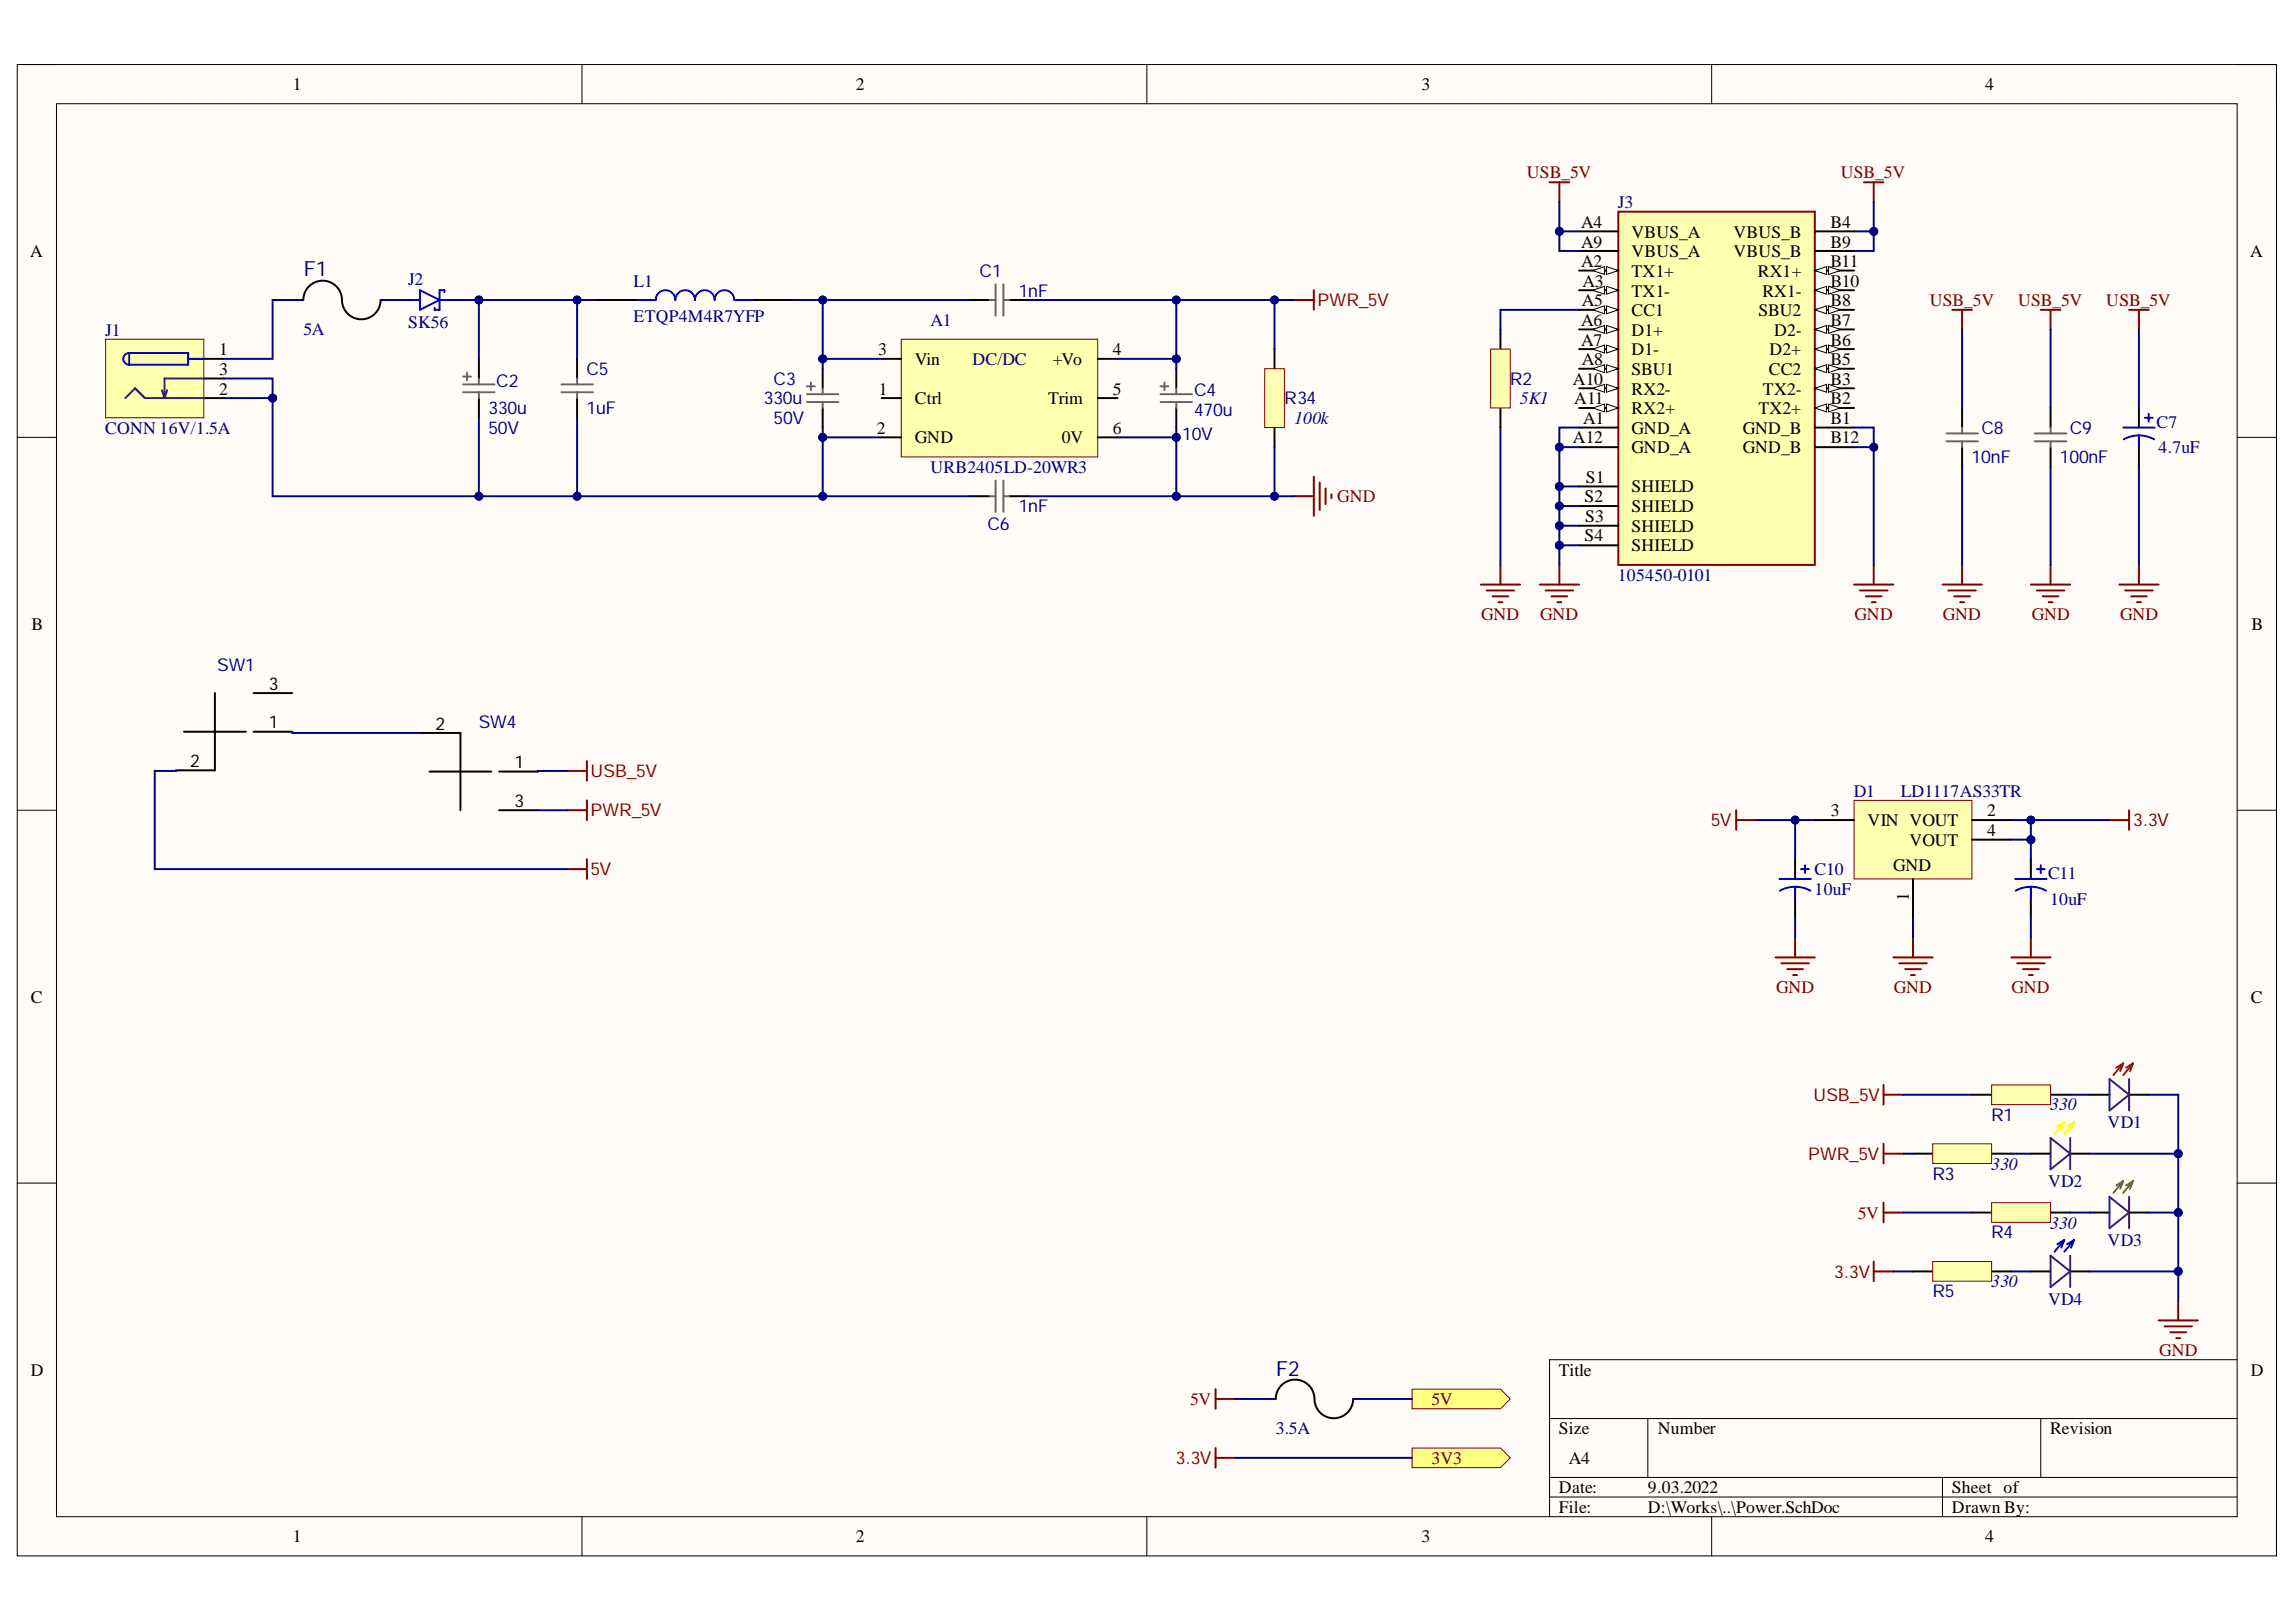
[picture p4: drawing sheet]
<svg xmlns="http://www.w3.org/2000/svg" width="297mm" height="210mm" viewBox="0 0 297 210" stroke-linecap="round" stroke-linejoin="round" font-family="sans-serif">
<defs><g id="words">
<g font-size="2.7" fill="#000080">
<text x="39.3" y="35.8">F1</text>
<text x="165.1" y="178">F2</text>
</g>
<g font-size="2.3">
<text x="37.9" y="11.7">1</text>
<text x="110.7" y="11.7">2</text>
<text x="183.9" y="11.7">3</text>
<text x="256.8" y="11.7">4</text>
<text x="204.6" y="29.5">A4</text>
<text x="236.8" y="29.5">B4</text>
<text x="3.9" y="33.3">A</text>
<text x="204.6" y="32">A9</text>
<text x="204.6" y="34.6">A2</text>
<text x="211.1" y="30.8">VBUS_A</text>
<text x="211.1" y="33.3">VBUS_A</text>
<text x="211.1" y="35.8">TX1+</text>
<text x="224.3" y="30.8">VBUS_B</text>
<text x="224.3" y="33.3">VBUS_B</text>
<text x="227.4" y="35.8">RX1+</text>
<text x="236.8" y="32">B9</text>
<text x="236.8" y="34.6">B11</text>
<text x="291.1" y="33.3">A</text>
<text x="204.6" y="39.6">A5</text>
<text x="204.7" y="37.1">A3</text>
<text x="211.1" y="38.4">TX1-</text>
<text x="211.1" y="40.9">CC1</text>
<text x="227.5" y="40.9">SBU2</text>
<text x="228" y="38.4">RX1-</text>
<text x="236.8" y="37.1">B10</text>
<text x="236.8" y="39.6">B8</text>
<text x="28.3" y="46">1</text>
<text x="113.6" y="46">3</text>
<text x="118.4" y="47.2">Vin</text>
<text x="136.2" y="47.2">+Vo</text>
<text x="144" y="46">4</text>
<text x="204.6" y="42.2">A6</text>
<text x="204.6" y="44.7">A7</text>
<text x="204.6" y="47.2">A8</text>
<text x="211.1" y="43.4">D1+</text>
<text x="211.1" y="46">D1-</text>
<text x="228.9" y="46">D2+</text>
<text x="229.5" y="43.4">D2-</text>
<text x="236.8" y="42.2">B7</text>
<text x="236.8" y="44.7">B6</text>
<text x="236.8" y="47.2">B5</text>
<text x="28.3" y="51.1">2</text>
<text x="28.3" y="48.5">3</text>
<text x="113.7" y="51.1">1</text>
<text x="118.4" y="52.3">Ctrl</text>
<text x="135.6" y="52.3">Trim</text>
<text x="144" y="51.1">5</text>
<text x="203.5" y="49.8">A10</text>
<text x="203.6" y="52.3">A11</text>
<text x="211.1" y="48.5">SBU1</text>
<text x="211.1" y="51.1">RX2-</text>
<text x="211.1" y="53.6">RX2+</text>
<text x="227.5" y="53.6">TX2+</text>
<text x="228.1" y="51.1">TX2-</text>
<text x="228.8" y="48.5">CC2</text>
<text x="236.8" y="49.8">B3</text>
<text x="236.8" y="52.3">B2</text>
<text x="113.4" y="56.1">2</text>
<text x="118.4" y="57.4">GND</text>
<text x="137.4" y="57.4">0V</text>
<text x="144" y="56.1">6</text>
<text x="203.5" y="57.4">A12</text>
<text x="204.8" y="54.9">A1</text>
<text x="211.1" y="56.1">GND_A</text>
<text x="211.1" y="58.7">GND_A</text>
<text x="225.5" y="56.1">GND_B</text>
<text x="225.5" y="58.7">GND_B</text>
<text x="236.8" y="54.9">B1</text>
<text x="236.8" y="57.4">B12</text>
<text x="205" y="65">S2</text>
<text x="205.2" y="62.5">S1</text>
<text x="211.1" y="63.7">SHIELD</text>
<text x="205" y="70.1">S4</text>
<text x="205.1" y="67.5">S3</text>
<text x="211.1" y="66.3">SHIELD</text>
<text x="211.1" y="68.8">SHIELD</text>
<text x="211.1" y="71.3">SHIELD</text>
<text x="4.1" y="81.5">B</text>
<text x="291.3" y="81.5">B</text>
<text x="34.8" y="89.3">3</text>
<text x="34.8" y="94.2">1</text>
<text x="56.3" y="94.4">2</text>
<text x="24.6" y="99.2">2</text>
<text x="66.6" y="99.4">1</text>
<text x="66.6" y="104.4">3</text>
<text x="236.9" y="105.7">3</text>
<text x="241.6" y="106.9">VIN VOUT</text>
<text x="257.1" y="105.7">2</text>
<text x="244.9" y="112.8">GND</text>
<text x="247" y="109.5">VOUT</text>
<text x="257.1" y="108.2">4</text>
<text x="246.9" y="116.6" transform="rotate(-90 246.9 116.6)">1</text>
<text x="4" y="129.8">C</text>
<text x="291.2" y="129.8">C</text>
<text x="4" y="178">D</text>
<text x="201.7" y="178">Title</text>
<text x="291.2" y="178">D</text>
<text x="201.7" y="185.6">Size</text>
<text x="214.5" y="185.6">Number</text>
<text x="265.2" y="185.6">Revision</text>
<text x="203" y="189.4">A4</text>
<text x="201.7" y="193.2">Date:</text>
<text x="201.7" y="195.8">File:</text>
<text x="213.2" y="193.2">9.03.2022</text>
<text x="213.2" y="195.8">D:\Works\..\Power.SchDoc</text>
<text x="252.5" y="193.2">Sheet of</text>
<text x="252.5" y="195.8">Drawn By:</text>
<text x="37.9" y="199.6">1</text>
<text x="110.7" y="199.6">2</text>
<text x="183.9" y="199.6">3</text>
<text x="256.8" y="199.6">4</text>
</g>
<g font-size="2.3" fill="#800000">
<text x="197.5" y="23.1">USB_5V</text>
<text x="238.1" y="23.1">USB_5V</text>
<text x="170.5" y="39.6">PWR_5V</text>
<text x="249.7" y="39.6">USB_5V</text>
<text x="261.1" y="39.6">USB_5V</text>
<text x="272.5" y="39.6">USB_5V</text>
<text x="173" y="65">GND</text>
<text x="191.6" y="80.2">GND</text>
<text x="199.2" y="80.2">GND</text>
<text x="239.9" y="80.2">GND</text>
<text x="251.3" y="80.2">GND</text>
<text x="262.9" y="80.2">GND</text>
<text x="274.3" y="80.2">GND</text>
<text x="76.4" y="100.6">USB_5V</text>
<text x="76.4" y="105.7">PWR_5V</text>
<text x="221.3" y="106.9">5V</text>
<text x="276" y="106.9">3.3V</text>
<text x="76.4" y="113.3">5V</text>
<text x="229.8" y="128.5">GND</text>
<text x="245" y="128.5">GND</text>
<text x="260.2" y="128.5">GND</text>
<text x="234.6" y="142.5">USB_5V</text>
<text x="233.9" y="150.1">PWR_5V</text>
<text x="240.3" y="157.7">5V</text>
<text x="237.3" y="165.3">3.3V</text>
<text x="279.3" y="175.5">GND</text>
<text x="154" y="181.8">5V</text>
<text x="185.2" y="181.8">5V</text>
<text x="152.1" y="189.4">3.3V</text>
<text x="185.2" y="189.4">3V3</text>
</g>
<g font-size="2.3" fill="#000080">
<text x="209.3" y="26.9">J3</text>
<text x="126.7" y="35.8">C1</text>
<text x="52.8" y="36.9">J2</text>
<text x="82" y="37.1">L1</text>
<text x="82" y="41.7">ETQP4M4R7YFP</text>
<text x="131.8" y="38.4">1nF</text>
<text x="13.6" y="43.4">J1</text>
<text x="39.3" y="43.4">5A</text>
<text x="52.8" y="42.4">SK56</text>
<text x="120.4" y="42.2">A1</text>
<text x="125.8" y="47.2">DC/DC</text>
<text x="63.2" y="53.6">330u</text>
<text x="64.2" y="50">C2</text>
<text x="75.9" y="53.6">1uF</text>
<text x="75.9" y="48.5">C5</text>
<text x="98.8" y="52.3">330u</text>
<text x="100.1" y="49.8">C3</text>
<text x="154.5" y="53.8">470u</text>
<text x="154.5" y="51.3">C4</text>
<text x="166.2" y="52.3">R34</text>
<text x="195.3" y="49.8">R2</text>
<text x="196.6" y="52.3">5K1</text>
<text x="13.6" y="56.1">CONN 16V/1.5A</text>
<text x="63.2" y="56.1">50V</text>
<text x="100.1" y="54.9">50V</text>
<text x="153" y="56.9">10V</text>
<text x="167.4" y="54.9">100k</text>
<text x="255.1" y="59.9">10nF</text>
<text x="256.3" y="56.1">C8</text>
<text x="266.5" y="59.9">100nF</text>
<text x="267.8" y="56.1">C9</text>
<text x="279" y="55.4">C7</text>
<text x="279.3" y="58.7">4.7uF</text>
<text x="120.4" y="61.2">URB2405LD-20WR3</text>
<text x="127.7" y="68.6">C6</text>
<text x="131.8" y="66.3">1nF</text>
<text x="209.3" y="75.1">105450-0101</text>
<text x="28.1" y="86.8">SW1</text>
<text x="61.9" y="94.2">SW4</text>
<text x="239.8" y="103.1">D1</text>
<text x="245.9" y="103.1">LD1117AS33TR</text>
<text x="234.8" y="113.3">C10</text>
<text x="265" y="113.8">C11</text>
<text x="234.8" y="115.8">10uF</text>
<text x="265.2" y="117.1">10uF</text>
<text x="265.2" y="143.7">330</text>
<text x="257.6" y="145.1">R1</text>
<text x="272.7" y="146">VD1</text>
<text x="250" y="152.7">R3</text>
<text x="257.6" y="151.4">330</text>
<text x="265" y="153.7">VD2</text>
<text x="257.6" y="160.3">R4</text>
<text x="265.2" y="159">330</text>
<text x="272.7" y="161.3">VD3</text>
<text x="250" y="167.9">R5</text>
<text x="257.6" y="166.6">330</text>
<text x="265" y="168.9">VD4</text>
<text x="165.1" y="185.6">3.5A</text>
</g>
</g></defs>
<path d="M2.2 8.4h292.3v192.9h-292.3z" fill-rule="evenodd" fill="#fffcf8"/>
<path d="M2.2 8.4h292.3v192.9h-292.3z" fill="none" stroke="#000" stroke-width=".13"/>
<path d="M7.3 13.4h282.1v182.9h-282.1z" fill-rule="evenodd" fill="#fffcf8"/>
<g fill="none" stroke="#000" stroke-width=".13">
<path d="M2.2 8.3h5.1M7.3 13.4h282.1v182.9h-282.1zM75.3 8.3v5.1M148.4 8.3v5.1M221.4 8.4v5M289.4 8.4h5.1v5M2.2 56.6h5.1M289.4 56.6h5.1M2.2 104.9h5.1M289.4 104.9h5.1M2.2 153.1h5.1M289.4 153.1h5.1"/>
<path d="M289.4 176h-88.9v20.3M75.3 196.3v5M148.4 196.3v5M200.5 183.6h88.9M200.5 191.2h88.9M200.5 193.7h88.9M213.2 183.6v7.6M221.4 196.3v5M251.3 191.2v5.1M264 183.6v7.6M294.5 196.3v5"/>
</g>
<path d="M209.4 27.4h25.4v45.7h-25.4z" fill-rule="evenodd" fill="#ffffb0"/>
<path d="M209.4 27.4h25.4v45.7h-25.4z" fill="none" stroke="#800000" stroke-width=".25"/>
<path d="M204.3 29.9h5.1M204.3 32.5h5.1M204.3 35h5.1" fill="none" stroke="#000" stroke-width=".25"/>
<path d="M207.8 34.5l1.6 .5-1.6 .5z" fill="#f8fcff"/>
<path d="M207.8 34.5l1.6 .5-1.6 .5z" fill="none" stroke="#000" stroke-width=".13"/>
<path d="M206.1 35l1.5-.5v1z" fill="#f8fcff"/>
<path d="M206.1 35l1.5-.5v1z" fill="none" stroke="#000" stroke-width=".13"/>
<path d="M204.3 37.6h5.1" fill="none" stroke="#000" stroke-width=".25"/>
<path d="M207.8 37.1l1.6 .5-1.6 .5z" fill="#f8fcff"/>
<path d="M207.8 37.1l1.6 .5-1.6 .5z" fill="none" stroke="#000" stroke-width=".13"/>
<path d="M206.1 37.6l1.5-.5v1z" fill="#f8fcff"/>
<path d="M206.1 37.6l1.5-.5v1z" fill="none" stroke="#000" stroke-width=".13"/>
<path d="M204.3 40.1h5.1" fill="none" stroke="#000" stroke-width=".25"/>
<path d="M207.8 39.6l1.6 .5-1.6 .5z" fill="#f8fcff"/>
<path d="M207.8 39.6l1.6 .5-1.6 .5z" fill="none" stroke="#000" stroke-width=".13"/>
<path d="M206.1 40.1l1.5-.5v1z" fill="#f8fcff"/>
<path d="M206.1 40.1l1.5-.5v1z" fill="none" stroke="#000" stroke-width=".13"/>
<path d="M204.3 42.6h5.1" fill="none" stroke="#000" stroke-width=".25"/>
<path d="M207.8 42.1l1.6 .5-1.6 .5z" fill="#f8fcff"/>
<path d="M207.8 42.1l1.6 .5-1.6 .5z" fill="none" stroke="#000" stroke-width=".13"/>
<path d="M206.1 42.6l1.5-.5v1z" fill="#f8fcff"/>
<path d="M206.1 42.6l1.5-.5v1z" fill="none" stroke="#000" stroke-width=".13"/>
<path d="M204.3 45.2h5.1" fill="none" stroke="#000" stroke-width=".25"/>
<path d="M207.8 44.7l1.6 .5-1.6 .5z" fill="#f8fcff"/>
<path d="M207.8 44.7l1.6 .5-1.6 .5z" fill="none" stroke="#000" stroke-width=".13"/>
<path d="M206.1 45.2l1.5-.5v1z" fill="#f8fcff"/>
<path d="M206.1 45.2l1.5-.5v1z" fill="none" stroke="#000" stroke-width=".13"/>
<path d="M204.3 47.7h5.1" fill="none" stroke="#000" stroke-width=".25"/>
<path d="M207.8 47.2l1.6 .5-1.6 .5z" fill="#f8fcff"/>
<path d="M207.8 47.2l1.6 .5-1.6 .5z" fill="none" stroke="#000" stroke-width=".13"/>
<path d="M206.1 47.7l1.5-.5v1z" fill="#f8fcff"/>
<path d="M206.1 47.7l1.5-.5v1z" fill="none" stroke="#000" stroke-width=".13"/>
<path d="M204.3 50.2h5.1" fill="none" stroke="#000" stroke-width=".25"/>
<path d="M207.8 49.7l1.6 .5-1.6 .6z" fill="#f8fcff"/>
<path d="M207.8 49.7l1.6 .5-1.6 .6z" fill="none" stroke="#000" stroke-width=".13"/>
<path d="M206.1 50.2l1.5-.5v1.1z" fill="#f8fcff"/>
<path d="M206.1 50.2l1.5-.5v1.1z" fill="none" stroke="#000" stroke-width=".13"/>
<path d="M204.3 52.8h5.1" fill="none" stroke="#000" stroke-width=".25"/>
<path d="M207.8 52.3l1.6 .5-1.6 .5z" fill="#f8fcff"/>
<path d="M207.8 52.3l1.6 .5-1.6 .5z" fill="none" stroke="#000" stroke-width=".13"/>
<path d="M206.1 52.8l1.5-.5v1z" fill="#f8fcff"/>
<path d="M206.1 52.8l1.5-.5v1z" fill="none" stroke="#000" stroke-width=".13"/>
<path d="M234.8 29.9h5.1M234.8 32.5h5.1M234.8 35h5.1M204.3 55.3h5.1M204.3 57.9h5.1M204.3 63h5.1M204.3 65.5h5.1M204.3 68h5.1M204.3 70.6h5.1" fill="none" stroke="#000" stroke-width=".25"/>
<path d="M234.8 35l1.5-.5v1z" fill="#f8fcff"/>
<path d="M234.8 35l1.5-.5v1z" fill="none" stroke="#000" stroke-width=".13"/>
<path d="M236.6 34.5l1.5 .5-1.5 .5z" fill="#f8fcff"/>
<path d="M236.6 34.5l1.5 .5-1.5 .5z" fill="none" stroke="#000" stroke-width=".13"/>
<path d="M234.8 37.6h5.1" fill="none" stroke="#000" stroke-width=".25"/>
<path d="M234.8 37.6l1.5-.5v1z" fill="#f8fcff"/>
<path d="M234.8 37.6l1.5-.5v1z" fill="none" stroke="#000" stroke-width=".13"/>
<path d="M236.6 37.1l1.5 .5-1.5 .5z" fill="#f8fcff"/>
<path d="M236.6 37.1l1.5 .5-1.5 .5z" fill="none" stroke="#000" stroke-width=".13"/>
<path d="M234.8 40.1h5.1" fill="none" stroke="#000" stroke-width=".25"/>
<path d="M234.8 40.1l1.5-.5v1z" fill="#f8fcff"/>
<path d="M234.8 40.1l1.5-.5v1z" fill="none" stroke="#000" stroke-width=".13"/>
<path d="M236.6 39.6l1.5 .5-1.5 .5z" fill="#f8fcff"/>
<path d="M236.6 39.6l1.5 .5-1.5 .5z" fill="none" stroke="#000" stroke-width=".13"/>
<path d="M234.8 42.6h5.1" fill="none" stroke="#000" stroke-width=".25"/>
<path d="M234.8 42.6l1.5-.5v1z" fill="#f8fcff"/>
<path d="M234.8 42.6l1.5-.5v1z" fill="none" stroke="#000" stroke-width=".13"/>
<path d="M236.6 42.1l1.5 .5-1.5 .5z" fill="#f8fcff"/>
<path d="M236.6 42.1l1.5 .5-1.5 .5z" fill="none" stroke="#000" stroke-width=".13"/>
<path d="M234.8 45.2h5.1" fill="none" stroke="#000" stroke-width=".25"/>
<path d="M234.8 45.2l1.5-.5v1z" fill="#f8fcff"/>
<path d="M234.8 45.2l1.5-.5v1z" fill="none" stroke="#000" stroke-width=".13"/>
<path d="M236.6 44.7l1.5 .5-1.5 .5z" fill="#f8fcff"/>
<path d="M236.6 44.7l1.5 .5-1.5 .5z" fill="none" stroke="#000" stroke-width=".13"/>
<path d="M234.8 47.7h5.1" fill="none" stroke="#000" stroke-width=".25"/>
<path d="M234.8 47.7l1.5-.5v1z" fill="#f8fcff"/>
<path d="M234.8 47.7l1.5-.5v1z" fill="none" stroke="#000" stroke-width=".13"/>
<path d="M236.6 47.2l1.5 .5-1.5 .5z" fill="#f8fcff"/>
<path d="M236.6 47.2l1.5 .5-1.5 .5z" fill="none" stroke="#000" stroke-width=".13"/>
<path d="M234.8 50.2h5.1" fill="none" stroke="#000" stroke-width=".25"/>
<path d="M234.8 50.2l1.5-.5v1.1z" fill="#f8fcff"/>
<path d="M234.8 50.2l1.5-.5v1.1z" fill="none" stroke="#000" stroke-width=".13"/>
<path d="M236.6 49.7l1.5 .5-1.5 .6z" fill="#f8fcff"/>
<path d="M236.6 49.7l1.5 .5-1.5 .6z" fill="none" stroke="#000" stroke-width=".13"/>
<path d="M234.8 52.8h5.1" fill="none" stroke="#000" stroke-width=".25"/>
<path d="M234.8 52.8l1.5-.5v1z" fill="#f8fcff"/>
<path d="M234.8 52.8l1.5-.5v1z" fill="none" stroke="#000" stroke-width=".13"/>
<path d="M236.6 52.3l1.5 .5-1.5 .5z" fill="#f8fcff"/>
<path d="M236.6 52.3l1.5 .5-1.5 .5z" fill="none" stroke="#000" stroke-width=".13"/>
<path d="M234.8 55.3h5.1M234.8 57.9h5.1M276.7 52.8v2.5M276.7 57.9v2.5" fill="none" stroke="#000" stroke-width=".25"/>
<g fill="none" stroke="#800000" stroke-width=".25">
<path d="M200.5 23.6h2.5M201.7 23.6v2.5M241.1 23.6h2.6M242.4 23.6v2.5M252.6 40.1h2.5M253.8 40.1v2.5M275.4 40.1h2.6M276.7 40.1v2.5M191.6 75.7h5.1M192.3 76.4h3.6M193.1 77.2h2M193.9 77.9h.5"/>
<path d="M194.1 73.1v2.6M199.2 75.7h5.1M200 76.4h3.5M200.7 77.2h2.1M201.5 77.9h.5M201.7 73.1v2.6M239.9 75.7h5M240.6 76.4h3.6M241.4 77.2h2M242.2 77.9h.5M242.4 73.1v2.6M251.3 75.7h5.1"/>
<path d="M252.1 76.4h3.5M252.8 77.2h2.1M253.6 77.9h.5M253.8 73.1v2.6M274.2 75.7h5.1M274.9 76.4h3.6M275.7 77.2h2M276.5 77.9h.5M276.7 73.1v2.6"/>
</g>
<path d="M274.7 55.3h4.1M276.7 56.3l.8 .1 1.2 .5M276.7 56.3l-.8 .1-1.2 .5M276.7 56.3v1.6M277.5 54.1h1M278 53.6v1" fill="none" stroke="#00f" stroke-width=".25"/>
<path d="M182.7 179.8h11.4l1.3 1.2-1.3 1.3h-11.4z" fill-rule="evenodd" fill="#ffff80"/>
<path d="M182.7 179.8h11.4l1.3 1.2-1.3 1.3h-11.4z" fill="none" stroke="#800000" stroke-width=".13"/>
<path d="M224.6 106.1h2.6M224.6 104.9v2.5M272.9 106.1h2.5M275.4 104.9v2.5M157.3 179.8v2.5M157.3 181h2.5" fill="none" stroke="#800000" stroke-width=".25"/>
<path d="M239.9 103.6h15.2v10.1h-15.2z" fill-rule="evenodd" fill="#ffffb0"/>
<path d="M239.9 103.6h15.2v10.1h-15.2z" fill="none" stroke="#800000" stroke-width=".13"/>
<path d="M234.8 106.1h5.1M247.5 113.7v5.1M255.1 106.1h5.1M255.1 108.7h5.1" fill="none" stroke="#000" stroke-width=".25"/>
<path d="M157.3 187.4v2.5M157.3 188.7h2.5" fill="none" stroke="#800000" stroke-width=".25"/>
<path d="M182.7 187.4h11.4l1.3 1.3-1.3 1.2h-11.4z" fill-rule="evenodd" fill="#ffff80"/>
<path d="M182.7 187.4h11.4l1.3 1.3-1.3 1.2h-11.4z" fill="none" stroke="#800000" stroke-width=".13"/>
<path d="M73.4 99.8h2.5M75.9 98.5v2.5M73.4 104.9h2.5M75.9 103.6v2.5" fill="none" stroke="#800000" stroke-width=".25"/>
<path d="M82.3 38.8h2.5a1.27 1.27 0 0 1 1.3-1.2 1.27 1.27 0 0 1 1.3 1.2 1.27 1.27 0 0 1 1.2-1.2 1.27 1.27 0 0 1 1.3 1.2 1.27 1.27 0 0 1 1.3-1.2 1.27 1.27 0 0 1 1.3 1.2 1.27 1.27 0 0 1 1.2-1.2 1.27 1.27 0 0 1 1.3 1.2h2.5" fill="none" stroke="#00f" stroke-width=".25"/>
<path d="M77.2 38.8h5.1M97.5 38.8h5.1" fill="none" stroke="#000" stroke-width=".25"/>
<path d="M13.7 43.9h12.7v10.2h-12.7z" fill-rule="evenodd" fill="#ffffb0"/>
<path d="M13.7 43.9h12.7v10.2h-12.7z" fill="none" stroke="#800000" stroke-width=".13"/>
<path d="M26.4 46.4h2.5M26.4 51.5h2.5M26.4 49h2.5" fill="none" stroke="#000" stroke-width=".25"/>
<path d="M16.2 51.5l1.3-1.3 1.2 1.3h7.7M20.9 50.5l.4 1M21.6 50.5l-.3 1M26.4 49h-5.1v2.5" fill="none" stroke="#351c75" stroke-width=".25"/>
<path d="M16.7 45.7a.76 .76 0 0 0-.8 .7 .76 .76 0 0 0 .8 .8M16.7 45.7h7.6v1.5h-7.6M16.7 45.7v1.5M24.3 46.4h2.1" fill="none" stroke="#00f" stroke-width=".25"/>
<g fill="none" stroke="#800000" stroke-width=".25">
<path d="M167.4 38.8h2.6M170 37.6v2.5M167.4 64.2h2.6M170 61.7v5.1M170.7 62.4v3.6M171.5 63.2v2M172.3 64v.5M243.7 140.4v2.5M243.7 148v2.6M243.7 155.6v2.6M243.7 156.9h2.5M243.7 149.3h2.5"/>
<path d="M243.7 141.7h2.5M242.4 163.3v2.5M242.4 164.5h2.5"/>
</g>
<path d="M116.6 43.9h25.4v15.2h-25.4z" fill-rule="evenodd" fill="#ffffb0"/>
<path d="M116.6 43.9h25.4v15.2h-25.4z" fill="none" stroke="#800000" stroke-width=".13"/>
<g fill="none" stroke="#000" stroke-width=".25">
<path d="M44.2 38.8a2.5 2.5 0 0 0-2.5-2.5 2.5 2.5 0 0 0-2.5 2.5M49.2 38.8a2.5 2.5 0 0 1-2.4 2.5 2.5 2.5 0 0 1-2.6-2.4M114.1 46.4h2.5M114.1 51.5h2.5M114.1 56.6h2.5M142 46.4h2.6M142 51.5h2.6M142 56.6h2.6M23.8 94.7h8M27.8 89.7v10h-5M32.8 94.7h5M32.8 89.7h5"/>
<path d="M255.1 141.7h2.6M265.3 141.7h2.5M170.1 181a2.51 2.51 0 0 0-2.6-2.5 2.51 2.51 0 0 0-2.5 2.5M175.1 181a2.5 2.5 0 0 1-2.5 2.5 2.5 2.5 0 0 1-2.5-2.4"/>
</g>
<path d="M53.1 38.8h1.2M54.3 37.6l2.6 1.2-2.6 1.3zM56.9 38.8h1.2M57.5 37.8v-.2h-.6v2.5h-.7v-.3" fill="none" stroke="#00f" stroke-width=".25"/>
<path d="M257.7 140.4h7.6v2.5h-7.6z" fill-rule="evenodd" fill="#ffffb0"/>
<path d="M257.7 140.4h7.6v2.5h-7.6z" fill="none" stroke="#800000" stroke-width=".13"/>
<path d="M247.5 149.3h2.5M257.7 149.3h2.5" fill="none" stroke="#000" stroke-width=".25"/>
<path d="M250 148h7.7v2.6h-7.7z" fill-rule="evenodd" fill="#ffffb0"/>
<path d="M250 148h7.7v2.6h-7.7z" fill="none" stroke="#800000" stroke-width=".13"/>
<path d="M255.1 156.9h2.6M265.3 156.9h2.5" fill="none" stroke="#000" stroke-width=".25"/>
<path d="M257.7 155.6h7.6v2.6h-7.6z" fill-rule="evenodd" fill="#ffffb0"/>
<path d="M257.7 155.6h7.6v2.6h-7.6z" fill="none" stroke="#800000" stroke-width=".13"/>
<path d="M247.5 164.5h2.5M257.7 164.5h2.5" fill="none" stroke="#000" stroke-width=".25"/>
<path d="M250 163.3h7.7v2.5h-7.7z" fill-rule="evenodd" fill="#ffffb0"/>
<path d="M250 163.3h7.7v2.5h-7.7z" fill="none" stroke="#800000" stroke-width=".13"/>
<path d="M194.1 42.6v2.6M194.1 52.8v2.5" fill="none" stroke="#000" stroke-width=".25"/>
<path d="M192.8 45.2h2.6v7.6h-2.6z" fill-rule="evenodd" fill="#ffffb0"/>
<path d="M192.8 45.2h2.6v7.6h-2.6z" fill="none" stroke="#800000" stroke-width=".13"/>
<g fill="none" stroke="#666" stroke-width=".25">
<path d="M128 38.8h.8M128.8 36.8v4.1M129.8 36.8v4.1M129.8 38.8h.8M59.9 50.8h4.1M59.9 49.7h4.1M59.9 48.7h1M60.4 48.2v1M62 49v.7M62 50.8v.7M72.6 50.8h4.1M72.6 49.7h4.1"/>
<path d="M74.7 49v.7M74.7 50.8v.7M104.4 52h4.1M104.4 51h4.1M104.4 50h1M104.9 49.5v1M106.4 50.2v.8M106.4 52v.8M150.1 52h4.1M150.1 51h4.1M150.1 50h1.1M150.7 49.5v1"/>
<path d="M152.2 50.2v.8M152.2 52v.8M251.8 57.1h4.1M251.8 56.1h4.1M253.8 55.3v.8M253.8 57.1v.8M263.2 57.1h4.1M263.2 56.1h4.1M265.3 55.3v.8M265.3 57.1v.8M128 64.2h.8M128.8 62.2v4"/>
<path d="M129.8 62.2v4M129.8 64.2h.8"/>
</g>
<g fill="none" stroke="#000" stroke-width=".25">
<path d="M125.5 38.8h2.5M130.6 38.8h2.5M62 46.4v2.6M62 51.5v2.6M74.7 46.4v2.6M74.7 51.5v2.6M106.4 47.7v2.5M106.4 52.8v2.5M152.2 47.7v2.5M152.2 52.8v2.5M164.9 45.2v2.5M164.9 55.3v2.6"/>
<path d="M253.8 52.8v2.5M253.8 57.9v2.5M265.3 52.8v2.5M265.3 57.9v2.5M125.5 64.2h2.5M130.6 64.2h2.5M232.2 111.2v2.5M232.2 116.3v2.5M262.7 111.2v2.5M262.7 116.3v2.5M262.7 149.3h2.6M267.8 149.3h2.6"/>
<path d="M270.4 141.7h2.5M270.4 156.9h2.5M275.4 141.7h2.6M275.4 156.9h2.6M262.7 164.5h2.6M267.8 164.5h2.6"/>
</g>
<g fill="none" stroke="#800000" stroke-width=".25">
<path d="M264 40.1h2.6M265.3 40.1v2.5M262.7 75.7h5.1M263.5 76.4h3.6M264.3 77.2h2M265 77.9h.5M265.3 73.1v2.6M229.7 123.9h5.1M230.5 124.7h3.5M231.2 125.4h2.1M232 126.2h.5M232.2 121.4v2.5"/>
<path d="M244.9 123.9h5.1M245.7 124.7h3.6M246.5 125.4h2M247.2 126.2h.5M247.5 121.4v2.5M260.2 123.9h5.1M261 124.7h3.5M261.7 125.4h2.1M262.5 126.2h.5M262.7 121.4v2.5M279.3 170.9h5M280 171.6h3.6"/>
<path d="M280.8 172.4h2M281.5 173.2h.6M281.8 168.3v2.6"/>
</g>
<path d="M272.9 139.6l2.5 2.1-2.5 2zM275.4 139.6v4.1M265.3 147.3l2.5 2-2.5 2zM267.8 147.3v4M272.9 154.9l2.5 2-2.5 2zM275.4 154.9v4M265.3 162.5l2.5 2-2.5 2.1zM267.8 162.5v4.1" fill="none" stroke="#351c75" stroke-width=".25"/>
<path d="M274.7 137.6l-1.3 1.5M274.7 137.6l-.9 .6M274.7 137.6l-.4 1M276 137.6l-1.3 1.5M276 137.6l-1 .6M276 137.6l-.4 1" fill="none" stroke="#f00" stroke-width=".25"/>
<path d="M267.1 145.2l-1.3 1.6M267.1 145.2l-.9 .6M267.1 145.2l-.4 1M268.3 145.2l-1.2 1.6M268.3 145.2l-.9 .6M268.3 145.2l-.4 1" fill="none" stroke="#ff0" stroke-width=".25"/>
<path d="M274.7 152.8l-1.3 1.6M274.7 152.8l-.9 .6M274.7 152.8l-.4 1M276 152.8l-1.3 1.6M276 152.8l-1 .6M276 152.8l-.4 1" fill="none" stroke="#0f0" stroke-width=".25"/>
<g fill="none" stroke="#00f" stroke-width=".25">
<path d="M230.2 113.7h4.1M232.2 114.8l1.3 .1 .7 .4M232.2 114.8l-1.2 .1-.7 .4M232.2 114.8v1.5M233 112.5h1M233.5 112v1M260.7 113.7h4.1M262.7 114.8l1.3 .1 .7 .4M262.7 114.8l-1.2 .1-.7 .4M262.7 114.8v1.5M263.5 112.5h1M264 112v1"/>
<path d="M267.1 160.5l-1.3 1.5M267.1 160.5l-.9 .5M267.1 160.5l-.4 1M268.3 160.5l-1.2 1.5M268.3 160.5l-.9 .5M268.3 160.5l-.4 1"/>
</g>
<path d="M163.6 47.7h2.6v7.6h-2.6z" fill-rule="evenodd" fill="#ffffb0"/>
<path d="M163.6 47.7h2.6v7.6h-2.6z" fill="none" stroke="#800000" stroke-width=".13"/>
<path d="M54.6 94.9h5v10M55.6 99.8h8M64.6 99.8h5M64.6 104.9h5" fill="none" stroke="#000" stroke-width=".25"/>
<path d="M73.4 112.5h2.5M75.9 111.2v2.5" fill="none" stroke="#800000" stroke-width=".25"/>
<path d="M201.7 57.9h2.6" fill="none" stroke="#000080" stroke-width=".25"/>
<circle cx="201.7" cy="57.9" r=".51" fill="#000080"/>
<circle cx="201.7" cy="57.9" r=".51" fill="none" stroke="#000080" stroke-width=".13"/>
<path d="M201.7 63h2.6" fill="none" stroke="#000080" stroke-width=".25"/>
<circle cx="201.7" cy="63" r=".51" fill="#000080"/>
<circle cx="201.7" cy="63" r=".51" fill="none" stroke="#000080" stroke-width=".13"/>
<path d="M201.7 65.5h2.6" fill="none" stroke="#000080" stroke-width=".25"/>
<circle cx="201.7" cy="65.5" r=".51" fill="#000080"/>
<circle cx="201.7" cy="65.5" r=".51" fill="none" stroke="#000080" stroke-width=".13"/>
<path d="M201.7 68h2.6" fill="none" stroke="#000080" stroke-width=".25"/>
<circle cx="201.7" cy="68" r=".51" fill="#000080"/>
<circle cx="201.7" cy="68" r=".51" fill="none" stroke="#000080" stroke-width=".13"/>
<path d="M201.7 70.6h2.6" fill="none" stroke="#000080" stroke-width=".25"/>
<circle cx="201.7" cy="70.6" r=".51" fill="#000080"/>
<circle cx="201.7" cy="70.6" r=".51" fill="none" stroke="#000080" stroke-width=".13"/>
<path d="M239.9 57.9h2.5" fill="none" stroke="#000080" stroke-width=".25"/>
<circle cx="242.4" cy="57.9" r=".51" fill="#000080"/>
<circle cx="242.4" cy="57.9" r=".51" fill="none" stroke="#000080" stroke-width=".13"/>
<path d="M204.3 29.9h-2.6v2.6h2.6M194.1 55.3v17.8M204.3 40.1h-10.2v2.5" fill="none" stroke="#000080" stroke-width=".25"/>
<circle cx="201.7" cy="29.9" r=".51" fill="#000080"/>
<circle cx="201.7" cy="29.9" r=".51" fill="none" stroke="#000080" stroke-width=".13"/>
<path d="M201.7 26.1v3.8" fill="none" stroke="#000080" stroke-width=".25"/>
<circle cx="201.7" cy="29.9" r=".51" fill="#000080"/>
<circle cx="201.7" cy="29.9" r=".51" fill="none" stroke="#000080" stroke-width=".13"/>
<path d="M239.9 29.9h2.5" fill="none" stroke="#000080" stroke-width=".25"/>
<circle cx="242.4" cy="29.9" r=".51" fill="#000080"/>
<circle cx="242.4" cy="29.9" r=".51" fill="none" stroke="#000080" stroke-width=".13"/>
<path d="M204.3 55.3h-2.6v17.8M253.8 42.6v10.2M253.8 60.4v12.7" fill="none" stroke="#000080" stroke-width=".25"/>
<circle cx="201.7" cy="70.6" r=".51" fill="#000080"/>
<circle cx="201.7" cy="70.6" r=".51" fill="none" stroke="#000080" stroke-width=".13"/>
<circle cx="201.7" cy="68" r=".51" fill="#000080"/>
<circle cx="201.7" cy="68" r=".51" fill="none" stroke="#000080" stroke-width=".13"/>
<circle cx="201.7" cy="65.5" r=".51" fill="#000080"/>
<circle cx="201.7" cy="65.5" r=".51" fill="none" stroke="#000080" stroke-width=".13"/>
<circle cx="201.7" cy="63" r=".51" fill="#000080"/>
<circle cx="201.7" cy="63" r=".51" fill="none" stroke="#000080" stroke-width=".13"/>
<circle cx="201.7" cy="57.9" r=".51" fill="#000080"/>
<circle cx="201.7" cy="57.9" r=".51" fill="none" stroke="#000080" stroke-width=".13"/>
<path d="M239.9 55.3h2.5v17.8" fill="none" stroke="#000080" stroke-width=".25"/>
<circle cx="242.4" cy="57.9" r=".51" fill="#000080"/>
<circle cx="242.4" cy="57.9" r=".51" fill="none" stroke="#000080" stroke-width=".13"/>
<path d="M242.4 26.1v6.4h-2.5" fill="none" stroke="#000080" stroke-width=".25"/>
<circle cx="242.4" cy="29.9" r=".51" fill="#000080"/>
<circle cx="242.4" cy="29.9" r=".51" fill="none" stroke="#000080" stroke-width=".13"/>
<path d="M74.7 54.1v10.1M159.8 188.7h22.9M159.8 181h5.2M175.1 181h7.6" fill="none" stroke="#000080" stroke-width=".25"/>
<circle cx="74.7" cy="64.2" r=".51" fill="#000080"/>
<circle cx="74.7" cy="64.2" r=".51" fill="none" stroke="#000080" stroke-width=".13"/>
<path d="M49.2 38.8h3.9M276.7 60.4v12.7M262.7 118.8v2.6M246.2 141.7h8.9M246.2 149.3h1.3M246.2 156.9h8.9M267.8 141.7h2.6M278 141.7h3.8v26.6M244.9 164.5h2.6" fill="none" stroke="#000080" stroke-width=".25"/>
<circle cx="281.8" cy="164.5" r=".51" fill="#000080"/>
<circle cx="281.8" cy="164.5" r=".51" fill="none" stroke="#000080" stroke-width=".13"/>
<circle cx="281.8" cy="156.9" r=".51" fill="#000080"/>
<circle cx="281.8" cy="156.9" r=".51" fill="none" stroke="#000080" stroke-width=".13"/>
<circle cx="281.8" cy="149.3" r=".51" fill="#000080"/>
<circle cx="281.8" cy="149.3" r=".51" fill="none" stroke="#000080" stroke-width=".13"/>
<path d="M260.2 149.3h2.5M270.4 149.3h11.4" fill="none" stroke="#000080" stroke-width=".25"/>
<circle cx="281.8" cy="149.3" r=".51" fill="#000080"/>
<circle cx="281.8" cy="149.3" r=".51" fill="none" stroke="#000080" stroke-width=".13"/>
<path d="M278 156.9h3.8" fill="none" stroke="#000080" stroke-width=".25"/>
<circle cx="281.8" cy="156.9" r=".51" fill="#000080"/>
<circle cx="281.8" cy="156.9" r=".51" fill="none" stroke="#000080" stroke-width=".13"/>
<path d="M267.8 156.9h2.6M260.2 164.5h2.5M270.4 164.5h11.4" fill="none" stroke="#000080" stroke-width=".25"/>
<circle cx="281.8" cy="164.5" r=".51" fill="#000080"/>
<circle cx="281.8" cy="164.5" r=".51" fill="none" stroke="#000080" stroke-width=".13"/>
<path d="M28.9 51.5h6.4" fill="none" stroke="#000080" stroke-width=".25"/>
<circle cx="35.3" cy="51.5" r=".51" fill="#000080"/>
<circle cx="35.3" cy="51.5" r=".51" fill="none" stroke="#000080" stroke-width=".13"/>
<path d="M265.3 42.6v10.2M276.7 42.6v10.2M265.3 60.4v12.7M232.2 106.1v5.1M232.2 118.8v2.6M247.5 118.8v2.6" fill="none" stroke="#000080" stroke-width=".25"/>
<circle cx="232.2" cy="106.1" r=".51" fill="#000080"/>
<circle cx="232.2" cy="106.1" r=".51" fill="none" stroke="#000080" stroke-width=".13"/>
<path d="M260.2 108.7h2.5v2.5" fill="none" stroke="#000080" stroke-width=".25"/>
<circle cx="262.7" cy="108.7" r=".51" fill="#000080"/>
<circle cx="262.7" cy="108.7" r=".51" fill="none" stroke="#000080" stroke-width=".13"/>
<path d="M262.7 106.1v2.6" fill="none" stroke="#000080" stroke-width=".25"/>
<circle cx="262.7" cy="108.7" r=".51" fill="#000080"/>
<circle cx="262.7" cy="108.7" r=".51" fill="none" stroke="#000080" stroke-width=".13"/>
<circle cx="262.7" cy="106.1" r=".51" fill="#000080"/>
<circle cx="262.7" cy="106.1" r=".51" fill="none" stroke="#000080" stroke-width=".13"/>
<path d="M227.2 106.1h7.6" fill="none" stroke="#000080" stroke-width=".25"/>
<circle cx="232.2" cy="106.1" r=".51" fill="#000080"/>
<circle cx="232.2" cy="106.1" r=".51" fill="none" stroke="#000080" stroke-width=".13"/>
<path d="M260.2 106.1h12.7" fill="none" stroke="#000080" stroke-width=".25"/>
<circle cx="262.7" cy="106.1" r=".51" fill="#000080"/>
<circle cx="262.7" cy="106.1" r=".51" fill="none" stroke="#000080" stroke-width=".13"/>
<path d="M39.2 38.8h-3.9v7.6h-6.4M74.7 38.8v7.6" fill="none" stroke="#000080" stroke-width=".25"/>
<circle cx="74.7" cy="38.8" r=".51" fill="#000080"/>
<circle cx="74.7" cy="38.8" r=".51" fill="none" stroke="#000080" stroke-width=".13"/>
<path d="M62 38.8v7.6" fill="none" stroke="#000080" stroke-width=".25"/>
<circle cx="62" cy="38.8" r=".51" fill="#000080"/>
<circle cx="62" cy="38.8" r=".51" fill="none" stroke="#000080" stroke-width=".13"/>
<path d="M62 54.1v10.1" fill="none" stroke="#000080" stroke-width=".25"/>
<circle cx="62" cy="64.2" r=".51" fill="#000080"/>
<circle cx="62" cy="64.2" r=".51" fill="none" stroke="#000080" stroke-width=".13"/>
<path d="M58.1 38.8h19.1" fill="none" stroke="#000080" stroke-width=".25"/>
<circle cx="62" cy="38.8" r=".51" fill="#000080"/>
<circle cx="62" cy="38.8" r=".51" fill="none" stroke="#000080" stroke-width=".13"/>
<circle cx="74.7" cy="38.8" r=".51" fill="#000080"/>
<circle cx="74.7" cy="38.8" r=".51" fill="none" stroke="#000080" stroke-width=".13"/>
<path d="M106.4 55.3v8.9" fill="none" stroke="#000080" stroke-width=".25"/>
<circle cx="106.4" cy="56.6" r=".51" fill="#000080"/>
<circle cx="106.4" cy="56.6" r=".51" fill="none" stroke="#000080" stroke-width=".13"/>
<circle cx="106.4" cy="64.2" r=".51" fill="#000080"/>
<circle cx="106.4" cy="64.2" r=".51" fill="none" stroke="#000080" stroke-width=".13"/>
<path d="M106.4 56.6h7.7" fill="none" stroke="#000080" stroke-width=".25"/>
<circle cx="106.4" cy="56.6" r=".51" fill="#000080"/>
<circle cx="106.4" cy="56.6" r=".51" fill="none" stroke="#000080" stroke-width=".13"/>
<path d="M106.4 46.4h7.7" fill="none" stroke="#000080" stroke-width=".25"/>
<circle cx="106.4" cy="46.4" r=".51" fill="#000080"/>
<circle cx="106.4" cy="46.4" r=".51" fill="none" stroke="#000080" stroke-width=".13"/>
<path d="M28.9 49h6.4v15.2h90.2" fill="none" stroke="#000080" stroke-width=".25"/>
<circle cx="106.4" cy="64.2" r=".51" fill="#000080"/>
<circle cx="106.4" cy="64.2" r=".51" fill="none" stroke="#000080" stroke-width=".13"/>
<circle cx="74.7" cy="64.2" r=".51" fill="#000080"/>
<circle cx="74.7" cy="64.2" r=".51" fill="none" stroke="#000080" stroke-width=".13"/>
<circle cx="62" cy="64.2" r=".51" fill="#000080"/>
<circle cx="62" cy="64.2" r=".51" fill="none" stroke="#000080" stroke-width=".13"/>
<circle cx="35.3" cy="51.5" r=".51" fill="#000080"/>
<circle cx="35.3" cy="51.5" r=".51" fill="none" stroke="#000080" stroke-width=".13"/>
<path d="M106.4 38.8v8.9" fill="none" stroke="#000080" stroke-width=".25"/>
<circle cx="106.4" cy="46.4" r=".51" fill="#000080"/>
<circle cx="106.4" cy="46.4" r=".51" fill="none" stroke="#000080" stroke-width=".13"/>
<circle cx="106.4" cy="38.8" r=".51" fill="#000080"/>
<circle cx="106.4" cy="38.8" r=".51" fill="none" stroke="#000080" stroke-width=".13"/>
<path d="M133.1 38.8h19.1v7.6h-7.6" fill="none" stroke="#000080" stroke-width=".25"/>
<circle cx="152.2" cy="38.8" r=".51" fill="#000080"/>
<circle cx="152.2" cy="38.8" r=".51" fill="none" stroke="#000080" stroke-width=".13"/>
<circle cx="152.2" cy="46.4" r=".51" fill="#000080"/>
<circle cx="152.2" cy="46.4" r=".51" fill="none" stroke="#000080" stroke-width=".13"/>
<path d="M152.2 46.4v1.3" fill="none" stroke="#000080" stroke-width=".25"/>
<circle cx="152.2" cy="46.4" r=".51" fill="#000080"/>
<circle cx="152.2" cy="46.4" r=".51" fill="none" stroke="#000080" stroke-width=".13"/>
<path d="M144.6 56.6h7.6v7.6h-19.1" fill="none" stroke="#000080" stroke-width=".25"/>
<circle cx="152.2" cy="64.2" r=".51" fill="#000080"/>
<circle cx="152.2" cy="64.2" r=".51" fill="none" stroke="#000080" stroke-width=".13"/>
<circle cx="152.2" cy="56.6" r=".51" fill="#000080"/>
<circle cx="152.2" cy="56.6" r=".51" fill="none" stroke="#000080" stroke-width=".13"/>
<path d="M152.2 55.3v1.3" fill="none" stroke="#000080" stroke-width=".25"/>
<circle cx="152.2" cy="56.6" r=".51" fill="#000080"/>
<circle cx="152.2" cy="56.6" r=".51" fill="none" stroke="#000080" stroke-width=".13"/>
<path d="M152.2 38.8h15.2" fill="none" stroke="#000080" stroke-width=".25"/>
<circle cx="164.9" cy="38.8" r=".51" fill="#000080"/>
<circle cx="164.9" cy="38.8" r=".51" fill="none" stroke="#000080" stroke-width=".13"/>
<circle cx="152.2" cy="38.8" r=".51" fill="#000080"/>
<circle cx="152.2" cy="38.8" r=".51" fill="none" stroke="#000080" stroke-width=".13"/>
<path d="M152.2 64.2h15.2" fill="none" stroke="#000080" stroke-width=".25"/>
<circle cx="164.9" cy="64.2" r=".51" fill="#000080"/>
<circle cx="164.9" cy="64.2" r=".51" fill="none" stroke="#000080" stroke-width=".13"/>
<circle cx="152.2" cy="64.2" r=".51" fill="#000080"/>
<circle cx="152.2" cy="64.2" r=".51" fill="none" stroke="#000080" stroke-width=".13"/>
<path d="M164.9 57.9v6.3" fill="none" stroke="#000080" stroke-width=".25"/>
<circle cx="164.9" cy="64.2" r=".51" fill="#000080"/>
<circle cx="164.9" cy="64.2" r=".51" fill="none" stroke="#000080" stroke-width=".13"/>
<path d="M164.9 38.8v6.4" fill="none" stroke="#000080" stroke-width=".25"/>
<circle cx="164.9" cy="38.8" r=".51" fill="#000080"/>
<circle cx="164.9" cy="38.8" r=".51" fill="none" stroke="#000080" stroke-width=".13"/>
<path d="M102.6 38.8h22.9" fill="none" stroke="#000080" stroke-width=".25"/>
<circle cx="106.4" cy="38.8" r=".51" fill="#000080"/>
<circle cx="106.4" cy="38.8" r=".51" fill="none" stroke="#000080" stroke-width=".13"/>
<path d="M22.8 99.7v.1h-2.8v12.7h53.4M37.8 94.7v.2h16.8M73.4 99.8h-3.8M69.6 104.9h3.8" fill="none" stroke="#000080" stroke-width=".25"/>
<use href="#words"/>
</svg>
